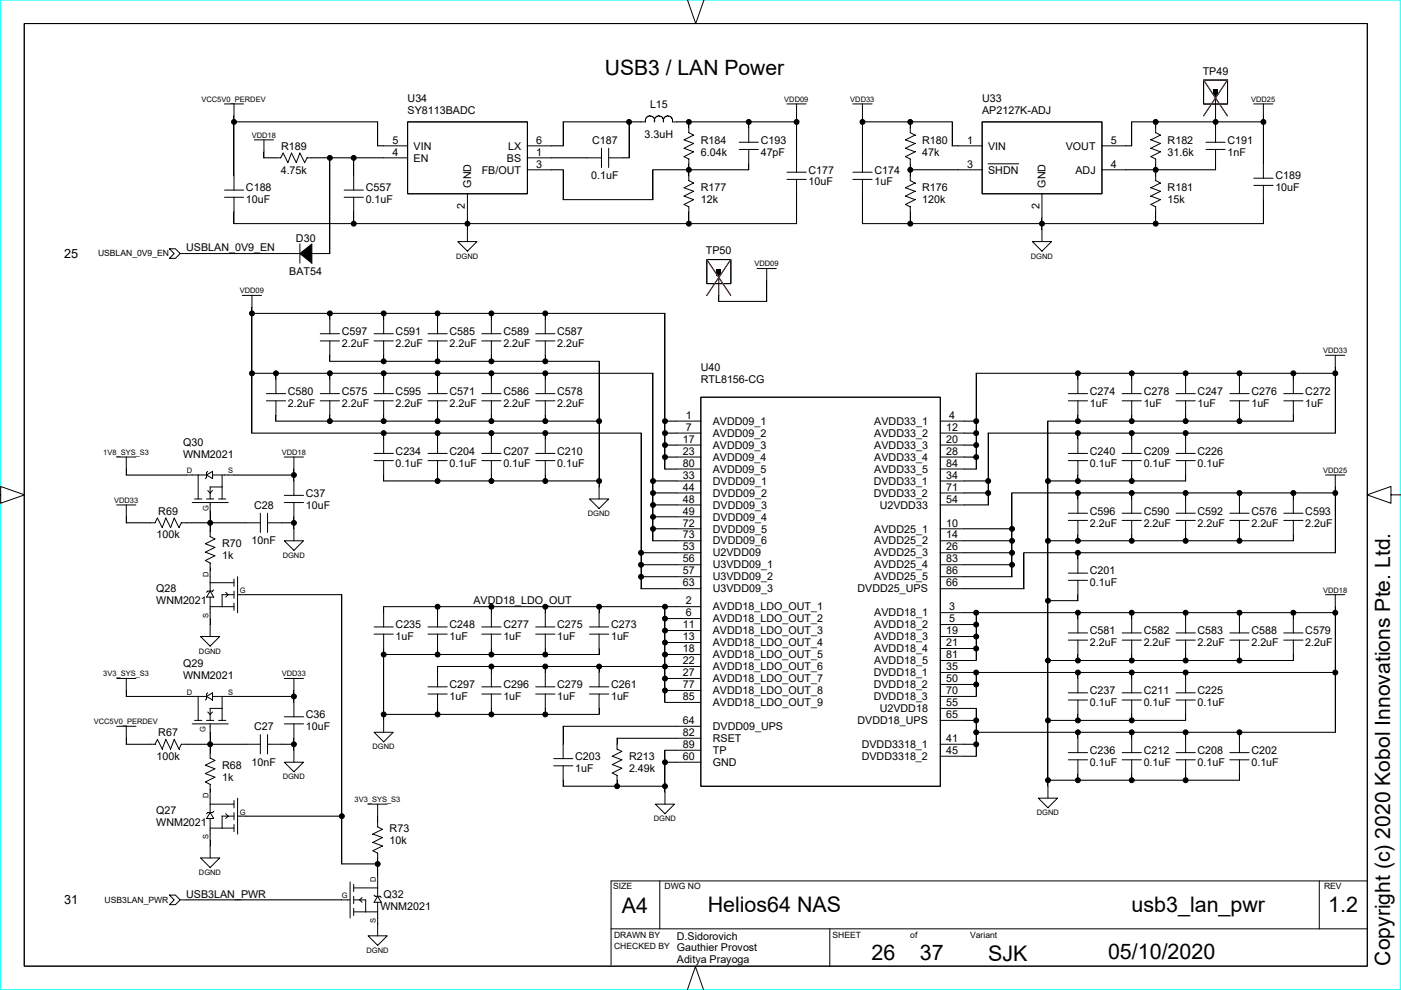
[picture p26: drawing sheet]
<svg xmlns="http://www.w3.org/2000/svg" width="297mm" height="210mm" viewBox="0 0 297 210" stroke-linecap="round" stroke-linejoin="round" font-family="sans-serif">
<defs><g id="words">
<g font-size="4.5">
<text x="128.2" y="16">USB3 / LAN Power</text>
<text x="131.9" y="193.6">A4</text>
<text x="150" y="193.4">Helios64 NAS</text>
<text x="239.9" y="193.4">usb3_lan_pwr</text>
<text x="281.6" y="193.4">1.2</text>
<text x="184.8" y="203.5">26</text>
<text x="195" y="203.5">37</text>
<text x="209.5" y="203.7">SJK</text>
<text x="234.9" y="203.4">05/10/2020</text>
<text x="294.7" y="204.7" transform="rotate(-90 294.7 204.7)">Copyright (c) 2020 Kobol Innovations Pte. Ltd.</text>
</g>
<g font-size="2.7">
<text x="13.6" y="54.7">25</text>
<text x="13.6" y="191.7">31</text>
</g>
<g font-size="2.3" fill="#c0c0c0">
<text x="-1" y="11.3">J</text>
<text x="-.5" y="32.3">I</text>
</g>
<g font-size="2.3">
<text x="255" y="15.9">TP49</text>
<text x="86.4" y="21.5">U34</text>
<text x="137.8" y="22.8">L15</text>
<text x="208.2" y="21.5">U33</text>
<text x="86.4" y="24.1">SY8113BADC</text>
<text x="136.7" y="29.2">3.3uH</text>
<text x="208.2" y="24.1">AP2127K-ADJ</text>
<text x="59.6" y="31.7">R189</text>
<text x="83.2" y="33">4</text>
<text x="83.2" y="30.4">5</text>
<text x="87.7" y="31.7">VIN</text>
<text x="87.7" y="34.2">EN</text>
<text x="107.5" y="34.2">BS</text>
<text x="107.7" y="31.7">LX</text>
<text x="113.7" y="35.5">3</text>
<text x="113.7" y="33">1</text>
<text x="113.7" y="30.4">6</text>
<text x="125.6" y="30.4">C187</text>
<text x="148.6" y="30.4">R184</text>
<text x="148.6" y="33">6.04k</text>
<text x="161.3" y="30.4">C193</text>
<text x="161.3" y="33">47pF</text>
<text x="195.5" y="30.4">R180</text>
<text x="195.5" y="33">47k</text>
<text x="205.1" y="35.5">3</text>
<text x="205.1" y="30.4">1</text>
<text x="209.5" y="31.7">VIN</text>
<text x="226" y="31.7">VOUT</text>
<text x="235.5" y="35.5">4</text>
<text x="235.5" y="30.4">5</text>
<text x="247.6" y="33">31.6k</text>
<text x="247.6" y="30.4">R182</text>
<text x="260.2" y="30.4">C191</text>
<text x="260.2" y="33">1nF</text>
<text x="52.2" y="40.6">C188</text>
<text x="59.5" y="36.8">4.75k</text>
<text x="77.5" y="40.6">C557</text>
<text x="99.9" y="39.8" transform="rotate(-90 99.9 39.8)">GND</text>
<text x="102.1" y="36.8">FB/OUT</text>
<text x="125.4" y="38.1">0.1uF</text>
<text x="148.6" y="40.6">R177</text>
<text x="171.4" y="36.8">C177</text>
<text x="171.4" y="39.3">10uF</text>
<text x="185.4" y="39.3">1uF</text>
<text x="185.4" y="36.8">C174</text>
<text x="195.5" y="40.6">R176</text>
<text x="209.5" y="36.8">SHDN</text>
<text x="221.7" y="39.8" transform="rotate(-90 221.7 39.8)">GND</text>
<text x="228" y="36.8">ADJ</text>
<text x="247.6" y="40.6">R181</text>
<text x="270.4" y="38.1">C189</text>
<text x="270.4" y="40.6">10uF</text>
<text x="52.2" y="43.1">10uF</text>
<text x="77.5" y="43.1">0.1uF</text>
<text x="98.6" y="44.2" transform="rotate(-90 98.6 44.2)">2</text>
<text x="148.6" y="43.1">12k</text>
<text x="195.5" y="43.1">120k</text>
<text x="220.4" y="44.2" transform="rotate(-90 220.4 44.2)">2</text>
<text x="247.6" y="43.1">15k</text>
<text x="39.5" y="53.3">USBLAN_0V9_EN</text>
<text x="62.8" y="51.2">D30</text>
<text x="149.6" y="53.9">TP50</text>
<text x="61.3" y="58.4">BAT54</text>
<text x="72.5" y="71">C597</text>
<text x="83.9" y="71">C591</text>
<text x="95.3" y="71">C585</text>
<text x="106.7" y="71">C589</text>
<text x="118.1" y="71">C587</text>
<text x="72.5" y="73.6">2.2uF</text>
<text x="83.9" y="73.6">2.2uF</text>
<text x="95.3" y="73.6">2.2uF</text>
<text x="106.7" y="73.6">2.2uF</text>
<text x="118.1" y="73.6">2.2uF</text>
<text x="61" y="83.7">C580</text>
<text x="72.5" y="83.7">C575</text>
<text x="83.9" y="83.7">C595</text>
<text x="95.3" y="83.7">C571</text>
<text x="106.7" y="83.7">C586</text>
<text x="118.1" y="83.7">C578</text>
<text x="148.6" y="78.7">U40</text>
<text x="148.6" y="81.2">RTL8156-CG</text>
<text x="231.1" y="83.7">C274</text>
<text x="242.5" y="83.7">C278</text>
<text x="253.9" y="83.7">C247</text>
<text x="265.3" y="83.7">C276</text>
<text x="276.8" y="83.7">C272</text>
<text x="61" y="86.3">2.2uF</text>
<text x="72.5" y="86.3">2.2uF</text>
<text x="83.9" y="86.3">2.2uF</text>
<text x="95.3" y="86.3">2.2uF</text>
<text x="106.7" y="86.3">2.2uF</text>
<text x="118.1" y="86.3">2.2uF</text>
<text x="145.4" y="88.8">1</text>
<text x="201.2" y="88.8">4</text>
<text x="231.1" y="86.3">1uF</text>
<text x="242.5" y="86.3">1uF</text>
<text x="253.9" y="86.3">1uF</text>
<text x="265.3" y="86.3">1uF</text>
<text x="276.8" y="86.3">1uF</text>
<text x="38.8" y="94.5">Q30</text>
<text x="144.8" y="93.9">17</text>
<text x="145.4" y="91.3">7</text>
<text x="151.1" y="90.1">AVDD09_1</text>
<text x="151.1" y="92.6">AVDD09_2</text>
<text x="151.1" y="95.1">AVDD09_3</text>
<text x="185.4" y="90.1">AVDD33_1</text>
<text x="185.4" y="92.6">AVDD33_2</text>
<text x="185.4" y="95.1">AVDD33_3</text>
<text x="200.6" y="93.9">20</text>
<text x="200.6" y="91.3">12</text>
<text x="38.8" y="97">WNM2021</text>
<text x="83.9" y="99">0.1uF</text>
<text x="83.9" y="96.4">C234</text>
<text x="95.3" y="99">0.1uF</text>
<text x="95.3" y="96.4">C204</text>
<text x="106.7" y="96.4">C207</text>
<text x="106.7" y="99">0.1uF</text>
<text x="118.1" y="99">0.1uF</text>
<text x="118.1" y="96.4">C210</text>
<text x="144.8" y="101.5">33</text>
<text x="144.8" y="99">80</text>
<text x="144.8" y="96.4">23</text>
<text x="151.1" y="97.7">AVDD09_4</text>
<text x="151.1" y="100.2">AVDD09_5</text>
<text x="185.4" y="97.7">AVDD33_4</text>
<text x="185.4" y="100.2">AVDD33_5</text>
<text x="200.6" y="101.5">34</text>
<text x="200.6" y="99">84</text>
<text x="200.6" y="96.4">28</text>
<text x="231.1" y="96.4">C240</text>
<text x="231.1" y="99">0.1uF</text>
<text x="242.5" y="96.4">C209</text>
<text x="242.5" y="99">0.1uF</text>
<text x="253.9" y="96.4">C226</text>
<text x="253.9" y="99">0.1uF</text>
<text x="53.9" y="107.8">C28</text>
<text x="64.9" y="105.3">C37</text>
<text x="64.9" y="107.8">10uF</text>
<text x="144.8" y="106.6">48</text>
<text x="144.8" y="104">44</text>
<text x="151.1" y="102.8">DVDD09_1</text>
<text x="151.1" y="105.3">DVDD09_2</text>
<text x="151.1" y="107.8">DVDD09_3</text>
<text x="185.2" y="102.8">DVDD33_1</text>
<text x="185.2" y="105.3">DVDD33_2</text>
<text x="186.5" y="107.8">U2VDD33</text>
<text x="200.6" y="104">71</text>
<text x="200.6" y="106.6">54</text>
<text x="33.6" y="109.1">R69</text>
<text x="144.8" y="111.6">72</text>
<text x="144.8" y="109.1">49</text>
<text x="151.1" y="110.4">DVDD09_4</text>
<text x="151.1" y="112.9">DVDD09_5</text>
<text x="185.4" y="112.9">AVDD25_1</text>
<text x="200.6" y="111.6">10</text>
<text x="231.1" y="109.1">C596</text>
<text x="231.1" y="111.6">2.2uF</text>
<text x="242.5" y="109.1">C590</text>
<text x="242.5" y="111.6">2.2uF</text>
<text x="253.9" y="109.1">C592</text>
<text x="253.9" y="111.6">2.2uF</text>
<text x="265.3" y="109.1">C576</text>
<text x="265.3" y="111.6">2.2uF</text>
<text x="276.8" y="109.1">C593</text>
<text x="276.8" y="111.6">2.2uF</text>
<text x="33.2" y="114.2">100k</text>
<text x="47.1" y="116.1">R70</text>
<text x="47.1" y="118.6">1k</text>
<text x="53.4" y="115.4">10nF</text>
<text x="144.8" y="114.2">73</text>
<text x="144.8" y="116.7">53</text>
<text x="144.8" y="119.3">56</text>
<text x="151.1" y="118">U2VDD09</text>
<text x="151.1" y="115.4">DVDD09_6</text>
<text x="185.4" y="115.4">AVDD25_2</text>
<text x="185.4" y="118">AVDD25_3</text>
<text x="200.6" y="119.3">83</text>
<text x="200.6" y="116.7">26</text>
<text x="200.6" y="114.2">14</text>
<text x="33.1" y="125.6">Q28</text>
<text x="144.8" y="124.3">63</text>
<text x="144.8" y="121.8">57</text>
<text x="151.1" y="120.5">U3VDD09_1</text>
<text x="151.1" y="123.1">U3VDD09_2</text>
<text x="151.1" y="125.6">U3VDD09_3</text>
<text x="181.8" y="125.6">DVDD25_UPS</text>
<text x="185.4" y="120.5">AVDD25_4</text>
<text x="185.4" y="123.1">AVDD25_5</text>
<text x="200.6" y="124.3">66</text>
<text x="200.6" y="121.8">86</text>
<text x="231.1" y="124.3">0.1uF</text>
<text x="231.1" y="121.8">C201</text>
<text x="33.1" y="128.1">WNM2021</text>
<text x="100.4" y="128.1">AVDD18_LDO_OUT</text>
<text x="145.4" y="130.7">6</text>
<text x="145.4" y="128.1">2</text>
<text x="151.1" y="129.4">AVDD18_LDO_OUT_1</text>
<text x="151.1" y="131.9">AVDD18_LDO_OUT_2</text>
<text x="185.4" y="130.7">AVDD18_1</text>
<text x="201.2" y="131.9">5</text>
<text x="201.2" y="129.4">3</text>
<text x="83.9" y="135.7">1uF</text>
<text x="83.9" y="133.2">C235</text>
<text x="95.3" y="135.7">1uF</text>
<text x="95.3" y="133.2">C248</text>
<text x="106.7" y="133.2">C277</text>
<text x="106.7" y="135.7">1uF</text>
<text x="118.1" y="135.7">1uF</text>
<text x="118.1" y="133.2">C275</text>
<text x="129.6" y="133.2">C273</text>
<text x="129.6" y="135.7">1uF</text>
<text x="144.8" y="135.7">13</text>
<text x="144.8" y="133.2">11</text>
<text x="151.1" y="134.5">AVDD18_LDO_OUT_3</text>
<text x="151.1" y="137">AVDD18_LDO_OUT_4</text>
<text x="185.4" y="133.2">AVDD18_2</text>
<text x="185.4" y="135.7">AVDD18_3</text>
<text x="200.6" y="137">21</text>
<text x="200.6" y="134.5">19</text>
<text x="231.1" y="134.5">C581</text>
<text x="231.1" y="137">2.2uF</text>
<text x="242.5" y="134.5">C582</text>
<text x="242.5" y="137">2.2uF</text>
<text x="253.9" y="134.5">C583</text>
<text x="253.9" y="137">2.2uF</text>
<text x="265.3" y="134.5">C588</text>
<text x="265.3" y="137">2.2uF</text>
<text x="276.8" y="134.5">C579</text>
<text x="276.8" y="137">2.2uF</text>
<text x="38.8" y="144">WNM2021</text>
<text x="38.8" y="141.5">Q29</text>
<text x="144.8" y="143.4">27</text>
<text x="144.8" y="140.8">22</text>
<text x="144.8" y="138.3">18</text>
<text x="151.1" y="139.6">AVDD18_LDO_OUT_5</text>
<text x="151.1" y="142.1">AVDD18_LDO_OUT_6</text>
<text x="185.2" y="143.4">DVDD18_1</text>
<text x="185.4" y="138.3">AVDD18_4</text>
<text x="185.4" y="140.8">AVDD18_5</text>
<text x="200.6" y="142.1">35</text>
<text x="200.6" y="139.6">81</text>
<text x="95.3" y="148.4">1uF</text>
<text x="95.3" y="145.9">C297</text>
<text x="106.7" y="145.9">C296</text>
<text x="106.7" y="148.4">1uF</text>
<text x="118.1" y="148.4">1uF</text>
<text x="118.1" y="145.9">C279</text>
<text x="129.6" y="145.9">C261</text>
<text x="129.6" y="148.4">1uF</text>
<text x="144.8" y="148.4">85</text>
<text x="144.8" y="145.9">77</text>
<text x="151.1" y="144.6">AVDD18_LDO_OUT_7</text>
<text x="151.1" y="147.2">AVDD18_LDO_OUT_8</text>
<text x="151.1" y="149.7">AVDD18_LDO_OUT_9</text>
<text x="185.2" y="145.9">DVDD18_2</text>
<text x="185.2" y="148.4">DVDD18_3</text>
<text x="200.6" y="147.2">70</text>
<text x="200.6" y="144.6">50</text>
<text x="200.6" y="149.7">55</text>
<text x="231.1" y="149.7">0.1uF</text>
<text x="231.1" y="147.2">C237</text>
<text x="242.5" y="149.7">0.1uF</text>
<text x="242.5" y="147.2">C211</text>
<text x="253.9" y="149.7">0.1uF</text>
<text x="253.9" y="147.2">C225</text>
<text x="53.9" y="154.8">C27</text>
<text x="64.9" y="152.3">C36</text>
<text x="64.9" y="154.8">10uF</text>
<text x="144.8" y="153.5">64</text>
<text x="151.1" y="154.8">DVDD09_UPS</text>
<text x="181.8" y="153.5">DVDD18_UPS</text>
<text x="186.5" y="151">U2VDD18</text>
<text x="200.6" y="152.3">65</text>
<text x="33.2" y="161.1">100k</text>
<text x="33.6" y="156">R67</text>
<text x="121.9" y="161.1">C203</text>
<text x="133.4" y="161.1">R213</text>
<text x="144.8" y="156">82</text>
<text x="144.8" y="158.6">89</text>
<text x="144.8" y="161.1">60</text>
<text x="151.1" y="159.9">TP</text>
<text x="151.1" y="157.3">RSET</text>
<text x="182.7" y="158.6">DVDD3318_1</text>
<text x="182.7" y="161.1">DVDD3318_2</text>
<text x="200.6" y="159.9">45</text>
<text x="200.6" y="157.3">41</text>
<text x="231.1" y="159.9">C236</text>
<text x="242.5" y="159.9">C212</text>
<text x="253.9" y="159.9">C208</text>
<text x="265.3" y="159.9">C202</text>
<text x="47.1" y="163">R68</text>
<text x="47.1" y="165.6">1k</text>
<text x="53.4" y="162.4">10nF</text>
<text x="121.9" y="163.7">1uF</text>
<text x="133.4" y="163.7">2.49k</text>
<text x="151.1" y="162.4">GND</text>
<text x="231.1" y="162.4">0.1uF</text>
<text x="242.5" y="162.4">0.1uF</text>
<text x="253.9" y="162.4">0.1uF</text>
<text x="265.3" y="162.4">0.1uF</text>
<text x="33.1" y="172.6">Q27</text>
<text x="33.1" y="175.1">WNM2021</text>
<text x="82.6" y="176.3">R73</text>
<text x="82.6" y="178.9">10k</text>
<text x="39.5" y="190.3">USB3LAN_PWR</text>
<text x="81.3" y="190.3">Q32</text>
<text x="80.7" y="192.8">WNM2021</text>
<text x="143.5" y="201.7">Gauthier Provost</text>
<text x="143.5" y="199.2">D.Sidorovich</text>
<text x="143.5" y="204.3">Aditya Prayoga</text>
</g>
<g font-size="1.8">
<text x="20.8" y="54.4">USBLAN_0V9_EN</text>
<text x="22.2" y="191.4">USB3LAN_PWR</text>
<text x="130" y="188.4">SIZE</text>
<text x="140.9" y="188.4">DWG NO</text>
<text x="280.7" y="188.4">REV</text>
<text x="130.2" y="198.8">DRAWN BY</text>
<text x="130.2" y="201.3">CHECKED BY</text>
<text x="176.5" y="198.8">SHEET</text>
<text x="193" y="198.8">of</text>
<text x="205.7" y="198.8">Variant</text>
</g>
<g font-size="1.6">
<text x="42.7" y="21.6">VCC5V0_PERDEV</text>
<text x="166.3" y="21.6">VDD09</text>
<text x="180.3" y="21.6">VDD33</text>
<text x="265.3" y="21.6">VDD25</text>
<text x="53.4" y="29.2">VDD18</text>
<text x="96.7" y="54.8">DGND</text>
<text x="160" y="56.5">VDD09</text>
<text x="218.5" y="54.8">DGND</text>
<text x="50.8" y="62.2">VDD09</text>
<text x="280.5" y="74.9">VDD33</text>
<text x="21.9" y="96.4">1V8_SYS_S3</text>
<text x="39.6" y="100.4">D</text>
<text x="48.4" y="100.4">S</text>
<text x="59.7" y="96.4">VDD18</text>
<text x="280.5" y="100.2">VDD25</text>
<text x="24.2" y="106.6">VDD33</text>
<text x="44.2" y="108.3" transform="rotate(-90 44.2 108.3)">G</text>
<text x="124.6" y="109.4">DGND</text>
<text x="59.9" y="118.3">DGND</text>
<text x="44.2" y="122.3" transform="rotate(-90 44.2 122.3)">D</text>
<text x="50.9" y="125.8">G</text>
<text x="280.5" y="125.6">VDD18</text>
<text x="44.2" y="131" transform="rotate(-90 44.2 131)">S</text>
<text x="21.9" y="143.4">3V3_SYS_S3</text>
<text x="42.2" y="138.6">DGND</text>
<text x="59.7" y="143.4">VDD33</text>
<text x="39.6" y="147.3">D</text>
<text x="48.4" y="147.3">S</text>
<text x="19.9" y="153.5">VCC5V0_PERDEV</text>
<text x="43.5" y="155.2" transform="rotate(-90 43.5 155.2)">G</text>
<text x="79" y="158.9">DGND</text>
<text x="59.9" y="165.2">DGND</text>
<text x="44.2" y="169.2" transform="rotate(-90 44.2 169.2)">D</text>
<text x="50.9" y="172.7">G</text>
<text x="75.2" y="170">3V3_SYS_S3</text>
<text x="219.8" y="172.8">DGND</text>
<text x="44.2" y="177.9" transform="rotate(-90 44.2 177.9)">S</text>
<text x="138.6" y="174.1">DGND</text>
<text x="42.2" y="185.5">DGND</text>
<text x="72.5" y="190.5">G</text>
<text x="79.7" y="187" transform="rotate(-90 79.7 187)">D</text>
<text x="79.7" y="195.7" transform="rotate(-90 79.7 195.7)">S</text>
<text x="77.7" y="202">DGND</text>
</g>
</g></defs>
<path d="M.1 0h296.8v209.8h-296.8z" fill="none" stroke="#0ff" stroke-width=".21"/>
<g fill="none" stroke="#000" stroke-width=".21">
<path d="M149.3 -.1l-1.8 5.1-1.8-5M5.1 5h284.8v199.9h-284.8zM255.2 17h5.1v5.1h-5.1zM255.2 17l5 7.6M260.2 17l-5 7.6M47.6 22h4M49.6 25.8h30.5v5.1M49.6 22v18.3M53.9 29.7h4.1M55.9 33.5h3.6l.5-1.1 1 2.1 .8-2.1 1 2.1 .8-2.1 1 2.1 .5-1h21.3M56 29.6v3.9M69.9 33.5v20.3"/>
<path d="M75 33.5v6.8M80 30.9h6.4M86.4 25.8h25.4v15.3h-25.4zM111.8 30.9h7.6M111.8 33.5h15.7M111.8 36h7.6v6.4M119.4 25.8h17.5a.99 .99 0 0 1 .9-1.2 .99 .99 0 0 1 1 1.2 .99 .99 0 0 1 .9-1.2 .99 .99 0 0 1 1 1.2 .99 .99 0 0 1 .9-1.2 .99 .99 0 0 1 1 1.2M119.4 25.8v5.1M127.5 31.4v4.1M129 33.5h4.4M129 31.4v4.1M133.4 25.8v7.7"/>
<path d="M142.6 25.8h26.3M146 25.8v2.4l1.1 .4-2.1 1.1 2.1 .7-2.1 1 2.1 .8-2.1 1 1 .5v4.6M146 38.3l1.1 .5-2.1 1 2.1 .8-2.1 1 2.1 .7-2.1 1 1 .5v3.6M158.7 36h-20.3v6.4l-19-.1M158.7 25.8v1.3M158.7 34.7v1.3M166.8 22h4.1M166.9 38h4M166.9 36.5h4M168.9 38v9.4h-119.3v-5.6M168.9 22v14.5M180.8 22h4.1"/>
<path d="M180.8 38h4.1M180.8 36.5h4.1M182.8 25.8h19.1v5.1M182.9 22v14.5M182.9 38v9.4M193 36h15.3M193 25.8v2.4l1 .4-2 1.1 2 .7-2 1 2 .8-2 1 1 .5v4.6M193 38.3l1 .5-2 1 2 .8-2 1 2 .7-2 1 1 .5v3.6M201.9 30.9h6.4M208.2 25.8h25.4v15.3h-25.4zM209.5 34.7h6.5M233.6 30.9h5.1"/>
<path d="M233.6 36h24.1M245 27.1v1.1l1 .4-2 1.1 2 .7-2 1 2 .8-2 1 1 .5v4.6M245 38.3l1 .5-2 1 2 .8-2 1 2 .7-2 1 1 .5v3.6M255.7 31.7h4.1M255.7 30.2h4.1M257.7 20.3v4.3M257.7 27.1v3.1M257.7 31.7v4.3M265.8 22h4.1M265.8 39.3h4.1M265.8 37.8h4.1M267.9 22v2.6"/>
<path d="M267.9 34.7v3.1M267.9 39.3v8.1h-85.1M35.9 52.7h1.3l1 1.1-1 1h-1.3l1-1zM38.2 53.8h25.4M47.6 41.8h4.1M47.6 40.3h4.1M63.6 53.8l2.5-2.1v4.1zM63.6 51.7v4.1M66.1 53.8h3.8M73 41.8h4M73 40.3h4M75 41.8v5.6"/>
<path d="M97.1 51.2h4l-2 2.1zM99.1 41v10.2M218.9 51.2h4l-2 2.1zM220.9 41v10.2M51.4 62.6h4.1M53.4 79.1h85v35.6M53.4 66.4h87.6v33h7.6M53.4 62.6v29.2M58.5 79.1v4.4M67.9 72.3h4.1M67.9 70.8h4.1M69.9 76.6h57.1v29.2"/>
<path d="M69.9 66.4v4.4M69.9 72.3v4.3M69.9 79.1v4.4M79.3 72.3h4.1M79.3 70.8h4.1M81.3 66.4v4.4M81.3 72.3v4.3M81.3 79.1v4.4M90.7 72.3h4.1M90.7 70.8h4.1M92.8 66.4v4.4M92.8 72.3v4.3"/>
<path d="M92.8 79.1v4.4M102.1 72.3h4.1M102.1 70.8h4.1M104.2 66.4v4.4M104.2 72.3v4.3M104.2 79.1v4.4M113.6 72.3h4.1M113.6 70.8h4.1M115.6 66.4v4.4M115.6 72.3v4.3M115.6 79.1v4.4M206.9 79.1h76.2"/>
<path d="M207 79.1v20.3h-7.7M228.5 79.1v4.4M239.9 79.1v4.4M251.4 79.1v4.4M262.8 79.1v4.4M274.2 79.1v4.4M281 75.3h4.1M283.1 75.3v16.5M24.7 96.9h4.1M26.8 96.9v3.8h17M44 99.9l-.2 .3v1l-.3 .3M45.1 99.9v1.6l-1.3-.8 1.3-.8"/>
<path d="M53.4 91.8h82.5v33h12.7M56.5 85h4.1M56.5 83.5h4.1M58.5 89.3h68.5M58.5 85v4.3M60.3 96.9h4M62.3 96.9v8.2M67.9 85h4.1M67.9 83.5h4.1M69.9 85v4.3M79.3 85h4.1M79.3 83.5h4.1"/>
<path d="M79.3 97.7h4.1M79.3 96.1h4.1M81.3 85v4.3M81.3 91.8v4.4M81.3 97.6v4.4M90.7 85h4.1M90.7 83.5h4.1M90.7 97.7h4.1M90.7 96.1h4.1M92.8 85v4.3M92.8 91.8v4.4M92.8 97.6v4.4"/>
<path d="M102.1 85h4.1M102.1 83.5h4.1M102.1 97.7h4.1M102.1 96.1h4.1M104.2 85v4.3M104.2 91.8v4.4M104.2 97.6v4.4M113.6 85h4.1M113.6 83.5h4.1M113.6 97.7h4.1M113.6 96.1h4.1M115.6 85v4.3"/>
<path d="M115.6 91.8v4.4M115.6 97.6v4.4M141 89.3h7.6M141 91.8h7.6M141 94.4h7.6M141 96.9h7.6M148.6 84.2h50.8v82.5h-50.8zM199.3 89.3h7.7M199.3 91.8h7.7M199.3 94.4h7.7M199.3 96.9h7.7M209.5 91.8h73.6"/>
<path d="M209.5 91.8v15.3h-10.2M222.2 89.3h52M222.2 89.3v79.9M226.5 85h4.1M226.5 83.5h4.1M226.5 97.7h4.1M226.5 96.1h4.1M228.5 85v4.3M228.5 91.8v4.4M228.5 97.6v4.4M237.9 85h4.1M237.9 83.5h4.1"/>
<path d="M237.9 97.7h4.1M237.9 96.1h4.1M239.9 85v4.3M239.9 91.8v4.4M239.9 97.6v4.4M249.3 85h4.1M249.3 83.5h4.1M249.3 97.7h4.1M249.3 96.1h4.1M251.4 97.6v4.4h-29.2M251.4 85v4.3M251.4 91.8v4.4"/>
<path d="M260.7 85h4.1M260.7 83.5h4.1M262.8 85v4.3M272.2 85h4.1M272.2 83.5h4.1M274.2 85v4.3M0 104.9h.1v-1.8l5.1 1.8-5.1 1.8v-1.8M24.7 107.1h4.1M26.8 110.8h6.1M26.8 107v3.9M32.9 110.8l.5-1 1 2.1 .8-2.1 1 2.1 .7-2.1 1 2.1 .6-1.1M38.4 110.8h16.8"/>
<path d="M40.7 106.6h7.7M41.3 105.8h1.5M42 100.7v5.1M43.8 105.8h1.5M44 104l.6 .5 .5-.5M44.5 103.3h2.6M44.6 103.2v2.6M44.6 106.6v7.2M44.6 119.3v6M44.6 113.8l1 .5-2.1 1 2.1 .8-2.1 1 2.1 .7-2.1 1.1 1.1 .5M45.1 100.7h17.2M46.3 105.8h1.6"/>
<path d="M47.1 100.7v5.1M55.2 108.8v4.1M56.7 110.8h5.6M56.7 108.8v4.1M60.3 114.7h4l-2 2zM60.3 106.6h4.1M60.3 105h4.1M62.3 106.5v8.2M81.3 102h45.7M125 105.8h4l-2 2zM135.9 117.2h12.7M135.9 119.7h12.7"/>
<path d="M138.4 112.1h10.2M138.4 114.7h10.2M138.4 107.1h10.2M138.4 102h10.2M138.4 104.5h10.2M138.4 109.6h10.2M199.3 112.1h15.3M199.3 114.7h15.3M199.3 117.2h15.3M199.3 119.7h15.3M199.3 102h10.2M199.3 104.5h10.2"/>
<path d="M222.2 114.7h52M226.5 110.3h4.1M226.5 108.8h4.1M228.5 104.5v4.3M228.5 110.3v4.4M228.5 117.2v4.3M237.9 110.3h4.1M237.9 108.8h4.1M239.9 104.5v4.3M239.9 110.3v4.4M249.3 110.3h4.1M249.3 108.8h4.1"/>
<path d="M251.4 104.5v4.3M251.4 110.3v4.4M260.7 110.3h4.1M260.7 108.8h4.1M262.8 104.5v4.3M262.8 110.3v4.4M272.2 110.3h4.1M272.2 108.8h4.1M274.2 104.5v4.3M274.2 110.3v4.4M281 100.7h4.1M283.1 117.2h-66v7.6h-17.8"/>
<path d="M283.1 104.5h-68.5v17.8h-15.3M283.1 100.7v16.5M294.9 104.9v1.8l-5-1.8 5-1.8v1.8h2.1M42.5 135h4.1l-2 2zM44.5 123.5h5.1M44.6 128.6h5M44.6 126.6v8.4M44.6 125.3l.7 1.3h-1.5zM45.1 125.3h-1.1l-.2 .3M45.3 125.1l-.2 .2M47.1 126.1h2.5M47.1 126.1v2.5"/>
<path d="M47.9 125.6l.5 .5-.5 .5M49.6 122.8v1.5M49.6 125.3v1.6M49.6 127.9v1.5M50.4 126.1h22.1v57.1h7.6M50.4 122.3v7.6M79.3 134.5h4.1M79.3 132.9h4.1M81.3 128.6h67.3M81.3 128.6v4.3M81.3 134.4v20.9M90.7 134.5h4.1"/>
<path d="M90.7 132.9h4.1M92.8 128.6v4.3M92.8 134.4v4.4M102.1 134.5h4.1M102.1 132.9h4.1M104.2 128.6v4.3M104.2 134.4v4.4M113.6 134.5h4.1M113.6 132.9h4.1M115.6 128.6v4.3M115.6 134.4v4.4M125 134.5h4.1"/>
<path d="M125 132.9h4.1M127 134.4v4.4h-45.7M127 128.6v4.3M135.9 122.3h12.7M141 131.1h7.6M141 133.7h7.6M141 136.2h7.6M141 138.8h7.6M141 128.6v20.3h7.6M199.3 129.9h83.8M199.3 132.4h7.7M199.3 135h7.7"/>
<path d="M199.3 137.5h7.7M207 129.9v10.1h-7.7M226.5 123h4.1M226.5 121.5h4.1M226.5 135.7h4.1M226.5 134.2h4.1M228.5 123v4.4h-6.3M228.5 129.9v4.3M228.5 135.7v4.4M237.9 135.7h4.1M237.9 134.2h4.1M239.9 129.9v4.3"/>
<path d="M239.9 135.7v4.4M249.3 135.7h4.1M249.3 134.2h4.1M251.4 129.9v4.3M251.4 135.7v4.4M260.7 135.7h4.1M260.7 134.2h4.1M262.8 129.9v4.3M262.8 135.7v4.4M272.2 135.7h4.1M272.2 134.2h4.1M274.2 135.7v4.3h-52"/>
<path d="M274.2 129.9v4.3M281 126.1h4.1M283.1 126.1v29.2M24.7 143.8h4.1M24.7 154h4.1M26.8 143.8v3.9h17M26.8 154v3.8h6.1M32.9 157.8l.5-1 1 2 .8-2 1 2 .7-2 1 2 .6-1M38.4 157.8h16.8M40.7 153.5h7.7M41.3 152.7h1.5M42 147.6v5.1"/>
<path d="M43.8 152.7h1.5M43.8 147.7l1.3-.8v1.5zM43.8 148.2l-.3 .2M44 146.9l-.2 .3v1M44 151l.6 .5 .5-.5M44.5 150.2h2.6M44.6 150.2v2.5M44.6 153.5v7.2M45.1 147.7h17.2M46.3 152.7h1.6M47.1 147.7v5M55.2 155.8v4.1"/>
<path d="M56.7 157.8h5.6M56.7 155.8v4.1M60.3 143.8h4M60.3 153.5h4.1M60.3 152h4.1M62.3 143.8v8.2M62.3 153.5v8.1M79.3 155.3h4.1l-2.1 2zM90.7 147.2h4.1M90.7 145.6h4.1M92.8 147.1v4.4M102.1 147.2h4.1"/>
<path d="M102.1 145.6h4.1M104.2 141.3v4.3M104.2 147.1v4.4M113.6 147.2h4.1M113.6 145.6h4.1M115.6 141.3v4.3M115.6 147.1v4.4M119.4 154h29.2M119.4 154v6.9M125 147.2h4.1M125 145.6h4.1M127 141.3v4.3"/>
<path d="M127 147.1v4.4h-45.7M130.8 158.8l1 .5-2 1 2 .8-2 1 2 .8-2 1 1 .5M141 143.8h7.6M141 146.4h7.6M148.6 141.3h-55.9l.1 4.3M148.6 159.1h-7.6v11.4M148.6 156.5h-17.8v2.3M199.3 150.2h7.7v10.2l-7.7-.1M199.3 142.6h83.8M199.3 145.1h7.7M199.3 157.8h7.7M199.3 152.7h7.7"/>
<path d="M206.9 155.3h76.2M207 142.6v5.1h-7.7M226.5 148.4h4.1M226.5 146.9h4.1M226.5 159.6h4.1M228.5 142.6v4.3M228.5 148.4v4.4M228.5 155.3v4.3M237.9 148.4h4.1M237.9 146.9h4.1M237.9 159.6h4.1M239.9 142.6v4.3"/>
<path d="M239.9 148.4v4.4M239.9 155.3v4.3M249.3 148.4h4.1M249.3 146.9h4.1M249.3 159.6h4.1M251.4 148.4v4.3h-29.2M251.4 142.6v4.3M251.4 155.3v4.3M260.7 159.6h4.1M262.8 155.3v4.3M44.5 170.5h5.1M44.6 166.3v6"/>
<path d="M44.6 173.5v8.4M44.6 160.7l1 .5-2.1 1 2.1 .8-2.1 1 2.1 .8-2.1 1 1.1 .5M44.6 172.3l.7 1.2h-1.5zM44.6 175.6h5M45.1 172.3h-1.1l-.2 .2M45.3 172l-.2 .3M47.1 173h2.5M47.1 173v2.6M47.9 172.5l.5 .5-.5 .5M49.6 169.7v1.6M49.6 172.3v1.5M49.6 174.8v1.5"/>
<path d="M50.4 169.2v7.6M50.4 173h22.1M60.3 161.6h4l-2 2zM78 170.5h4.1M80.1 170.5v4.8l1 .5-2 1 2 .8-2 1 2 .8-2 1 1 .5M117.4 162.4h4.1M117.4 160.8h4.1M119.4 166.7h21.6M119.4 162.3v4.4M130.8 164.4v2.3M139 170.5h4l-2 2zM141 161.6h7.6"/>
<path d="M220.2 169.2h4l-2 2.1zM226.5 161.1h4.1M228.5 161.1v4.3M237.9 161.1h4.1M239.9 161.1v4.3M249.3 161.1h4.1M251.4 161.1v4.3M260.7 161.1h4.1M262.8 161.1v4.3h-40.6M35.9 189.8h1.3l1 1-1 1h-1.3l1-1zM38.2 190.8h36M42.5 181.9h4.1l-2 2z"/>
<path d="M74.2 187v7.6M75 187.5v1.5M75 190v1.6M75 192.6v1.5M75 190.8h2.6M75 193.3h5.1M75 188.3h5.1M76.8 190.3l-.5 .5 .5 .5M77.5 190.8v2.5M78 198.4h4.1l-2 2zM79.3 189.8l.2 .2h1.1l.2 .3M80.1 180.9v9.2"/>
<path d="M80.1 191.3v7.1M80.1 190l.7 1.3h-1.5zM129.5 196.9h160.4M129.5 186.8h160.4M129.6 186.8v17.8M139.9 186.8v10.2M175.9 196.9v7.9M279.7 186.8v10.2M145.7 209.9l1.7-5 1.8 5"/>
<circle cx="49.6" cy="25.9" r=".52"/>
<circle cx="69.9" cy="33.5" r=".52"/>
<circle cx="75" cy="33.5" r=".52"/>
<circle cx="133.4" cy="25.9" r=".52"/>
<circle cx="146.1" cy="36" r=".52"/>
<circle cx="146.1" cy="25.9" r=".52"/>
<circle cx="158.8" cy="25.9" r=".52"/>
<circle cx="168.9" cy="25.9" r=".52"/>
<circle cx="182.9" cy="25.9" r=".52"/>
<circle cx="193" cy="36" r=".52"/>
<circle cx="193" cy="25.9" r=".52"/>
<circle cx="245" cy="36" r=".52"/>
<circle cx="75" cy="47.4" r=".52"/>
<circle cx="99.1" cy="47.4" r=".52"/>
<circle cx="146.1" cy="47.4" r=".52"/>
<circle cx="193" cy="47.4" r=".52"/>
<circle cx="220.9" cy="47.4" r=".52"/>
<circle cx="245" cy="47.4" r=".52"/>
<circle cx="53.4" cy="66.5" r=".52"/>
<circle cx="53.4" cy="79.2" r=".52"/>
<circle cx="58.5" cy="79.2" r=".52"/>
<circle cx="69.9" cy="79.2" r=".52"/>
<circle cx="69.9" cy="66.5" r=".52"/>
<circle cx="81.3" cy="66.5" r=".52"/>
<circle cx="81.3" cy="76.6" r=".52"/>
<circle cx="81.3" cy="79.2" r=".52"/>
<circle cx="92.8" cy="79.2" r=".52"/>
<circle cx="92.8" cy="76.6" r=".52"/>
<circle cx="92.8" cy="66.5" r=".52"/>
<circle cx="104.2" cy="66.5" r=".52"/>
<circle cx="104.2" cy="79.2" r=".52"/>
<circle cx="104.2" cy="76.6" r=".52"/>
<circle cx="115.6" cy="76.6" r=".52"/>
<circle cx="115.6" cy="66.5" r=".52"/>
<circle cx="115.6" cy="79.2" r=".52"/>
<circle cx="228.5" cy="79.2" r=".52"/>
<circle cx="239.9" cy="79.2" r=".52"/>
<circle cx="251.4" cy="79.2" r=".52"/>
<circle cx="262.8" cy="79.2" r=".52"/>
<circle cx="274.2" cy="79.2" r=".52"/>
<circle cx="283.1" cy="79.2" r=".52"/>
<circle cx="69.9" cy="89.3" r=".52"/>
<circle cx="81.3" cy="91.8" r=".52"/>
<circle cx="81.3" cy="89.3" r=".52"/>
<circle cx="92.8" cy="89.3" r=".52"/>
<circle cx="92.8" cy="91.8" r=".52"/>
<circle cx="104.2" cy="89.3" r=".52"/>
<circle cx="104.2" cy="91.8" r=".52"/>
<circle cx="115.6" cy="91.8" r=".52"/>
<circle cx="115.6" cy="89.3" r=".52"/>
<circle cx="127" cy="89.3" r=".52"/>
<circle cx="141" cy="94.4" r=".52"/>
<circle cx="141" cy="89.3" r=".52"/>
<circle cx="141" cy="96.9" r=".52"/>
<circle cx="141" cy="91.8" r=".52"/>
<circle cx="207" cy="91.8" r=".52"/>
<circle cx="207" cy="96.9" r=".52"/>
<circle cx="207" cy="94.4" r=".52"/>
<circle cx="207" cy="89.3" r=".52"/>
<circle cx="228.5" cy="89.3" r=".52"/>
<circle cx="228.5" cy="91.8" r=".52"/>
<circle cx="239.9" cy="91.8" r=".52"/>
<circle cx="239.9" cy="89.3" r=".52"/>
<circle cx="251.4" cy="91.8" r=".52"/>
<circle cx="251.4" cy="89.3" r=".52"/>
<circle cx="262.8" cy="89.3" r=".52"/>
<circle cx="44.6" cy="110.9" r=".52"/>
<circle cx="62.3" cy="110.9" r=".52"/>
<circle cx="62.3" cy="100.7" r=".52"/>
<circle cx="92.8" cy="102" r=".52"/>
<circle cx="104.2" cy="102" r=".52"/>
<circle cx="115.6" cy="102" r=".52"/>
<circle cx="127" cy="102" r=".52"/>
<circle cx="135.9" cy="119.8" r=".52"/>
<circle cx="135.9" cy="117.2" r=".52"/>
<circle cx="138.5" cy="104.5" r=".52"/>
<circle cx="138.5" cy="109.6" r=".52"/>
<circle cx="138.5" cy="102" r=".52"/>
<circle cx="138.5" cy="112.1" r=".52"/>
<circle cx="138.5" cy="107.1" r=".52"/>
<circle cx="209.5" cy="104.5" r=".52"/>
<circle cx="209.5" cy="102" r=".52"/>
<circle cx="214.6" cy="117.2" r=".52"/>
<circle cx="214.6" cy="114.7" r=".52"/>
<circle cx="214.6" cy="112.1" r=".52"/>
<circle cx="214.6" cy="119.8" r=".52"/>
<circle cx="222.2" cy="114.7" r=".52"/>
<circle cx="222.2" cy="102" r=".52"/>
<circle cx="228.5" cy="114.7" r=".52"/>
<circle cx="228.5" cy="117.2" r=".52"/>
<circle cx="228.5" cy="102" r=".52"/>
<circle cx="228.5" cy="104.5" r=".52"/>
<circle cx="239.9" cy="114.7" r=".52"/>
<circle cx="239.9" cy="102" r=".52"/>
<circle cx="239.9" cy="104.5" r=".52"/>
<circle cx="251.4" cy="114.7" r=".52"/>
<circle cx="251.4" cy="104.5" r=".52"/>
<circle cx="262.8" cy="104.5" r=".52"/>
<circle cx="262.8" cy="114.7" r=".52"/>
<circle cx="274.2" cy="104.5" r=".52"/>
<circle cx="283.1" cy="104.5" r=".52"/>
<circle cx="81.3" cy="138.8" r=".52"/>
<circle cx="92.8" cy="138.8" r=".52"/>
<circle cx="92.8" cy="128.6" r=".52"/>
<circle cx="104.2" cy="128.6" r=".52"/>
<circle cx="104.2" cy="138.8" r=".52"/>
<circle cx="115.6" cy="138.8" r=".52"/>
<circle cx="115.6" cy="128.6" r=".52"/>
<circle cx="127" cy="128.6" r=".52"/>
<circle cx="135.9" cy="122.3" r=".52"/>
<circle cx="141" cy="136.2" r=".52"/>
<circle cx="141" cy="131.2" r=".52"/>
<circle cx="141" cy="138.8" r=".52"/>
<circle cx="141" cy="128.6" r=".52"/>
<circle cx="141" cy="133.7" r=".52"/>
<circle cx="207" cy="135" r=".52"/>
<circle cx="207" cy="137.5" r=".52"/>
<circle cx="207" cy="132.4" r=".52"/>
<circle cx="207" cy="129.9" r=".52"/>
<circle cx="222.2" cy="127.4" r=".52"/>
<circle cx="228.5" cy="129.9" r=".52"/>
<circle cx="239.9" cy="129.9" r=".52"/>
<circle cx="251.4" cy="129.9" r=".52"/>
<circle cx="262.8" cy="129.9" r=".52"/>
<circle cx="274.2" cy="129.9" r=".52"/>
<circle cx="283.1" cy="129.9" r=".52"/>
<circle cx="44.6" cy="157.8" r=".52"/>
<circle cx="62.3" cy="147.7" r=".52"/>
<circle cx="62.3" cy="157.8" r=".52"/>
<circle cx="81.3" cy="151.5" r=".52"/>
<circle cx="92.8" cy="151.5" r=".52"/>
<circle cx="104.2" cy="151.5" r=".52"/>
<circle cx="104.2" cy="141.3" r=".52"/>
<circle cx="115.6" cy="151.5" r=".52"/>
<circle cx="115.6" cy="141.3" r=".52"/>
<circle cx="127" cy="141.3" r=".52"/>
<circle cx="141" cy="141.3" r=".52"/>
<circle cx="141" cy="143.9" r=".52"/>
<circle cx="141" cy="146.4" r=".52"/>
<circle cx="207" cy="142.6" r=".52"/>
<circle cx="207" cy="152.7" r=".52"/>
<circle cx="207" cy="157.8" r=".52"/>
<circle cx="207" cy="145.1" r=".52"/>
<circle cx="207" cy="155.3" r=".52"/>
<circle cx="222.2" cy="152.7" r=".52"/>
<circle cx="222.2" cy="140" r=".52"/>
<circle cx="228.5" cy="142.6" r=".52"/>
<circle cx="228.5" cy="140" r=".52"/>
<circle cx="228.5" cy="155.3" r=".52"/>
<circle cx="228.5" cy="152.7" r=".52"/>
<circle cx="239.9" cy="155.3" r=".52"/>
<circle cx="239.9" cy="152.7" r=".52"/>
<circle cx="239.9" cy="140" r=".52"/>
<circle cx="239.9" cy="142.6" r=".52"/>
<circle cx="251.4" cy="155.3" r=".52"/>
<circle cx="251.4" cy="140" r=".52"/>
<circle cx="251.4" cy="142.6" r=".52"/>
<circle cx="262.8" cy="155.3" r=".52"/>
<circle cx="262.8" cy="140" r=".52"/>
<circle cx="283.1" cy="142.6" r=".52"/>
<circle cx="72.5" cy="173" r=".52"/>
<circle cx="130.8" cy="166.7" r=".52"/>
<circle cx="141" cy="166.7" r=".52"/>
<circle cx="141" cy="161.6" r=".52"/>
<circle cx="222.2" cy="165.4" r=".52"/>
<circle cx="228.5" cy="165.4" r=".52"/>
<circle cx="239.9" cy="165.4" r=".52"/>
<circle cx="251.4" cy="165.4" r=".52"/>
<circle cx="80.1" cy="183.2" r=".52"/>
</g>
<path d="M257.2 19h1.1v1.3h-1.1z" fill="#000"/>
<g fill="#000">
<path d="M80.1 30.9h1.2zM132.1 33.5h1.3zM201.9 30.9h1.3zM63.6 53.8l2.5-2.1v4.1zM68.7 53.8h1.2z"/>
<path d="M49.6 24.6v1.2z" fill-rule="evenodd"/>
<path d="M56 32.2v1.3z" fill-rule="evenodd"/>
<path d="M146 36v1.3z" fill-rule="evenodd"/>
<path d="M146 34.7v1.3z" fill-rule="evenodd"/>
<path d="M146 25.8v1.3z" fill-rule="evenodd"/>
<path d="M158.7 34.7v1.3z" fill-rule="evenodd"/>
<path d="M158.7 25.8v1.3z" fill-rule="evenodd"/>
<path d="M168.9 24.6v1.2z" fill-rule="evenodd"/>
<path d="M182.9 24.6v1.2z" fill-rule="evenodd"/>
<path d="M193 34.7v1.3z" fill-rule="evenodd"/>
<path d="M193 36v1.3z" fill-rule="evenodd"/>
<path d="M193 25.8v1.3z" fill-rule="evenodd"/>
<path d="M245 36v1.3z" fill-rule="evenodd"/>
<path d="M245 34.7v1.3z" fill-rule="evenodd"/>
<path d="M257.7 34.7v1.3z" fill-rule="evenodd"/>
<path d="M99.1 46.1v1.3z" fill-rule="evenodd"/>
<path d="M99.1 47.4v1.3z" fill-rule="evenodd"/>
<path d="M220.9 47.4v1.3z" fill-rule="evenodd"/>
<path d="M220.9 46.1v1.3z" fill-rule="evenodd"/>
<path d="M53.4 65.2v1.2z" fill-rule="evenodd"/>
<path d="M58.5 79.1v1.3z" fill-rule="evenodd"/>
<path d="M69.9 75.3v1.3z" fill-rule="evenodd"/>
<path d="M69.9 79.1v1.3z" fill-rule="evenodd"/>
<path d="M69.9 66.4v1.3z" fill-rule="evenodd"/>
<path d="M81.3 75.3v1.3z" fill-rule="evenodd"/>
<path d="M81.3 79.1v1.3z" fill-rule="evenodd"/>
<path d="M81.3 66.4v1.3z" fill-rule="evenodd"/>
<path d="M92.8 75.3v1.3z" fill-rule="evenodd"/>
<path d="M92.8 79.1v1.3z" fill-rule="evenodd"/>
<path d="M92.8 66.4v1.3z" fill-rule="evenodd"/>
<path d="M104.2 75.3v1.3z" fill-rule="evenodd"/>
<path d="M104.2 79.1v1.3z" fill-rule="evenodd"/>
<path d="M104.2 66.4v1.3z" fill-rule="evenodd"/>
<path d="M115.6 75.3v1.3z" fill-rule="evenodd"/>
<path d="M115.6 79.1v1.3z" fill-rule="evenodd"/>
<path d="M115.6 66.4v1.3z" fill-rule="evenodd"/>
<path d="M228.5 79.1v1.3z" fill-rule="evenodd"/>
<path d="M239.9 79.1v1.3z" fill-rule="evenodd"/>
<path d="M251.4 79.1v1.3z" fill-rule="evenodd"/>
<path d="M262.8 79.1v1.3z" fill-rule="evenodd"/>
<path d="M274.2 79.1v1.3z" fill-rule="evenodd"/>
<path d="M283.1 77.9v1.2z" fill-rule="evenodd"/>
<path d="M26.8 99.4v1.3z" fill-rule="evenodd"/>
<path d="M58.5 88v1.3z" fill-rule="evenodd"/>
<path d="M62.3 99.4v1.3z" fill-rule="evenodd"/>
<path d="M69.9 88v1.3z" fill-rule="evenodd"/>
<path d="M81.3 88v1.3z" fill-rule="evenodd"/>
<path d="M81.3 91.8v1.3z" fill-rule="evenodd"/>
<path d="M92.8 88v1.3z" fill-rule="evenodd"/>
<path d="M92.8 91.8v1.3z" fill-rule="evenodd"/>
<path d="M104.2 88v1.3z" fill-rule="evenodd"/>
<path d="M104.2 91.8v1.3z" fill-rule="evenodd"/>
<path d="M115.6 88v1.3z" fill-rule="evenodd"/>
<path d="M115.6 91.8v1.3z" fill-rule="evenodd"/>
<path d="M228.5 88v1.3z" fill-rule="evenodd"/>
<path d="M228.5 91.8v1.3z" fill-rule="evenodd"/>
<path d="M239.9 88v1.3z" fill-rule="evenodd"/>
<path d="M239.9 91.8v1.3z" fill-rule="evenodd"/>
<path d="M251.4 88v1.3z" fill-rule="evenodd"/>
<path d="M251.4 91.8v1.3z" fill-rule="evenodd"/>
<path d="M262.8 88v1.3z" fill-rule="evenodd"/>
<path d="M274.2 88v1.3z" fill-rule="evenodd"/>
<path d="M26.8 109.6v1.2z" fill-rule="evenodd"/>
<path d="M44.6 110.8v2z" fill-rule="evenodd"/>
<path d="M62.3 100.7v1.3z" fill-rule="evenodd"/>
<path d="M62.3 109.6v1.2z" fill-rule="evenodd"/>
<path d="M62.3 110.8v1.3z" fill-rule="evenodd"/>
<path d="M81.3 100.7v1.3z" fill-rule="evenodd"/>
<path d="M92.8 100.7v1.3z" fill-rule="evenodd"/>
<path d="M104.2 100.7v1.3z" fill-rule="evenodd"/>
<path d="M115.6 100.7v1.3z" fill-rule="evenodd"/>
<path d="M127 102v1.3z" fill-rule="evenodd"/>
<path d="M228.5 117.2v1.3z" fill-rule="evenodd"/>
<path d="M228.5 104.5v1.3z" fill-rule="evenodd"/>
<path d="M228.5 113.4v1.3z" fill-rule="evenodd"/>
<path d="M228.5 100.7v1.3z" fill-rule="evenodd"/>
<path d="M239.9 104.5v1.3z" fill-rule="evenodd"/>
<path d="M239.9 113.4v1.3z" fill-rule="evenodd"/>
<path d="M239.9 100.7v1.3z" fill-rule="evenodd"/>
<path d="M251.4 104.5v1.3z" fill-rule="evenodd"/>
<path d="M251.4 113.4v1.3z" fill-rule="evenodd"/>
<path d="M251.4 100.7v1.3z" fill-rule="evenodd"/>
<path d="M262.8 104.5v1.3z" fill-rule="evenodd"/>
<path d="M262.8 113.4v1.3z" fill-rule="evenodd"/>
<path d="M274.2 104.5v1.3z" fill-rule="evenodd"/>
<path d="M274.2 113.4v1.3z" fill-rule="evenodd"/>
<path d="M283.1 103.3v1.2z" fill-rule="evenodd"/>
<path d="M44.6 120.4v.6z" fill-rule="evenodd"/>
<path d="M44.6 131.1v1.3z" fill-rule="evenodd"/>
<path d="M81.3 137.5v1.3z" fill-rule="evenodd"/>
<path d="M81.3 128.6v1.3z" fill-rule="evenodd"/>
<path d="M92.8 137.5v1.3z" fill-rule="evenodd"/>
<path d="M92.8 128.6v1.3z" fill-rule="evenodd"/>
<path d="M104.2 137.5v1.3z" fill-rule="evenodd"/>
<path d="M104.2 128.6v1.3z" fill-rule="evenodd"/>
<path d="M115.6 137.5v1.3z" fill-rule="evenodd"/>
<path d="M115.6 128.6v1.3z" fill-rule="evenodd"/>
<path d="M127 137.5v1.3z" fill-rule="evenodd"/>
<path d="M127 128.6v1.3z" fill-rule="evenodd"/>
<path d="M228.5 129.9v1.2z" fill-rule="evenodd"/>
<path d="M228.5 138.8v1.2z" fill-rule="evenodd"/>
<path d="M228.5 126.1v1.3z" fill-rule="evenodd"/>
<path d="M239.9 129.9v1.2z" fill-rule="evenodd"/>
<path d="M239.9 138.8v1.2z" fill-rule="evenodd"/>
<path d="M251.4 129.9v1.2z" fill-rule="evenodd"/>
<path d="M251.4 138.8v1.2z" fill-rule="evenodd"/>
<path d="M262.8 129.9v1.2z" fill-rule="evenodd"/>
<path d="M262.8 138.8v1.2z" fill-rule="evenodd"/>
<path d="M274.2 129.9v1.2z" fill-rule="evenodd"/>
<path d="M274.2 138.8v1.2z" fill-rule="evenodd"/>
<path d="M283.1 128.6v1.3z" fill-rule="evenodd"/>
<path d="M26.8 146.4v1.3z" fill-rule="evenodd"/>
<path d="M26.8 156.5v1.3z" fill-rule="evenodd"/>
<path d="M44.6 157.8v1.9z" fill-rule="evenodd"/>
<path d="M62.3 147.7v1.2z" fill-rule="evenodd"/>
<path d="M62.3 146.4v1.3z" fill-rule="evenodd"/>
<path d="M62.3 156.5v1.3z" fill-rule="evenodd"/>
<path d="M62.3 157.8v1.3z" fill-rule="evenodd"/>
<path d="M81.3 151.5v1.2z" fill-rule="evenodd"/>
<path d="M92.8 150.2v1.3z" fill-rule="evenodd"/>
<path d="M92.8 141.3v1.3z" fill-rule="evenodd"/>
<path d="M104.2 150.2v1.3z" fill-rule="evenodd"/>
<path d="M104.2 141.3v1.3z" fill-rule="evenodd"/>
<path d="M115.6 150.2v1.3z" fill-rule="evenodd"/>
<path d="M115.6 141.3v1.3z" fill-rule="evenodd"/>
<path d="M127 150.2v1.3z" fill-rule="evenodd"/>
<path d="M127 141.3v1.3z" fill-rule="evenodd"/>
<path d="M130.8 156.5v1.3z" fill-rule="evenodd"/>
<path d="M228.5 142.6v1.2z" fill-rule="evenodd"/>
<path d="M228.5 155.3v1.2z" fill-rule="evenodd"/>
<path d="M228.5 151.5v1.2z" fill-rule="evenodd"/>
<path d="M239.9 142.6v1.2z" fill-rule="evenodd"/>
<path d="M239.9 155.3v1.2z" fill-rule="evenodd"/>
<path d="M239.9 151.5v1.2z" fill-rule="evenodd"/>
<path d="M251.4 142.6v1.2z" fill-rule="evenodd"/>
<path d="M251.4 155.3v1.2z" fill-rule="evenodd"/>
<path d="M251.4 151.5v1.2z" fill-rule="evenodd"/>
<path d="M262.8 155.3v1.2z" fill-rule="evenodd"/>
<path d="M44.6 167.3v.7z" fill-rule="evenodd"/>
<path d="M44.6 178.1v1.3z" fill-rule="evenodd"/>
<path d="M80.1 173v1.3z" fill-rule="evenodd"/>
<path d="M119.4 165.4v1.3z" fill-rule="evenodd"/>
<path d="M130.8 165.4v1.3z" fill-rule="evenodd"/>
<path d="M141 166.7v1.3z" fill-rule="evenodd"/>
<path d="M222.2 165.4v1.3z" fill-rule="evenodd"/>
<path d="M228.5 164.1v1.3z" fill-rule="evenodd"/>
<path d="M239.9 164.1v1.3z" fill-rule="evenodd"/>
<path d="M251.4 164.1v1.3z" fill-rule="evenodd"/>
<path d="M262.8 164.1v1.3z" fill-rule="evenodd"/>
<path d="M80.1 181.9v1.3z" fill-rule="evenodd"/>
<circle cx="49.6" cy="25.8" r=".53"/>
<circle cx="69.9" cy="33.5" r=".53"/>
<circle cx="75" cy="33.5" r=".53"/>
<circle cx="133.4" cy="25.8" r=".53"/>
<circle cx="146" cy="25.8" r=".53"/>
<circle cx="146" cy="36" r=".53"/>
<circle cx="158.7" cy="25.8" r=".53"/>
<circle cx="168.9" cy="25.8" r=".53"/>
<circle cx="182.9" cy="25.8" r=".53"/>
<circle cx="193" cy="25.8" r=".53"/>
<circle cx="193" cy="36" r=".53"/>
<circle cx="245" cy="36" r=".53"/>
<circle cx="75" cy="47.4" r=".53"/>
<circle cx="99.1" cy="47.4" r=".53"/>
<circle cx="146" cy="47.4" r=".53"/>
<circle cx="193" cy="47.4" r=".53"/>
<circle cx="220.9" cy="47.4" r=".53"/>
<circle cx="245" cy="47.4" r=".53"/>
<circle cx="53.4" cy="66.4" r=".53"/>
<circle cx="53.4" cy="79.1" r=".53"/>
<circle cx="58.5" cy="79.1" r=".53"/>
<circle cx="69.9" cy="79.1" r=".53"/>
<circle cx="69.9" cy="66.4" r=".53"/>
<circle cx="81.3" cy="66.4" r=".53"/>
<circle cx="81.3" cy="79.1" r=".53"/>
<circle cx="81.3" cy="76.6" r=".53"/>
<circle cx="92.8" cy="79.1" r=".53"/>
<circle cx="92.8" cy="76.6" r=".53"/>
<circle cx="92.8" cy="66.4" r=".53"/>
<circle cx="104.2" cy="66.4" r=".53"/>
<circle cx="104.2" cy="79.1" r=".53"/>
<circle cx="104.2" cy="76.6" r=".53"/>
<circle cx="115.6" cy="76.6" r=".53"/>
<circle cx="115.6" cy="79.1" r=".53"/>
<circle cx="115.6" cy="66.4" r=".53"/>
<circle cx="228.5" cy="79.1" r=".53"/>
<circle cx="239.9" cy="79.1" r=".53"/>
<circle cx="251.4" cy="79.1" r=".53"/>
<circle cx="262.8" cy="79.1" r=".53"/>
<circle cx="274.2" cy="79.1" r=".53"/>
<circle cx="283.1" cy="79.1" r=".53"/>
<circle cx="69.9" cy="89.3" r=".53"/>
<circle cx="81.3" cy="89.3" r=".53"/>
<circle cx="81.3" cy="91.8" r=".53"/>
<circle cx="92.8" cy="89.3" r=".53"/>
<circle cx="92.8" cy="91.8" r=".53"/>
<circle cx="104.2" cy="91.8" r=".53"/>
<circle cx="104.2" cy="89.3" r=".53"/>
<circle cx="115.6" cy="91.8" r=".53"/>
<circle cx="115.6" cy="89.3" r=".53"/>
<circle cx="127" cy="89.3" r=".53"/>
<circle cx="141" cy="96.9" r=".53"/>
<circle cx="141" cy="89.3" r=".53"/>
<circle cx="141" cy="91.8" r=".53"/>
<circle cx="141" cy="94.4" r=".53"/>
<circle cx="207" cy="94.4" r=".53"/>
<circle cx="207" cy="91.8" r=".53"/>
<circle cx="207" cy="96.9" r=".53"/>
<circle cx="207" cy="89.3" r=".53"/>
<circle cx="228.5" cy="89.3" r=".53"/>
<circle cx="228.5" cy="91.8" r=".53"/>
<circle cx="239.9" cy="89.3" r=".53"/>
<circle cx="239.9" cy="91.8" r=".53"/>
<circle cx="251.4" cy="91.8" r=".53"/>
<circle cx="251.4" cy="89.3" r=".53"/>
<circle cx="262.8" cy="89.3" r=".53"/>
<circle cx="44.6" cy="110.8" r=".53"/>
<circle cx="62.3" cy="110.8" r=".53"/>
<circle cx="62.3" cy="100.7" r=".53"/>
<circle cx="92.8" cy="102" r=".53"/>
<circle cx="104.2" cy="102" r=".53"/>
<circle cx="115.6" cy="102" r=".53"/>
<circle cx="127" cy="102" r=".53"/>
<circle cx="135.9" cy="117.2" r=".53"/>
<circle cx="135.9" cy="119.7" r=".53"/>
<circle cx="138.4" cy="104.5" r=".53"/>
<circle cx="138.4" cy="112.1" r=".53"/>
<circle cx="138.4" cy="102" r=".53"/>
<circle cx="138.4" cy="107.1" r=".53"/>
<circle cx="138.4" cy="109.6" r=".53"/>
<circle cx="209.5" cy="104.5" r=".53"/>
<circle cx="209.5" cy="102" r=".53"/>
<circle cx="214.6" cy="119.7" r=".53"/>
<circle cx="214.6" cy="112.1" r=".53"/>
<circle cx="214.6" cy="114.7" r=".53"/>
<circle cx="214.6" cy="117.2" r=".53"/>
<circle cx="222.2" cy="114.7" r=".53"/>
<circle cx="222.2" cy="102" r=".53"/>
<circle cx="228.5" cy="114.7" r=".53"/>
<circle cx="228.5" cy="117.2" r=".53"/>
<circle cx="228.5" cy="102" r=".53"/>
<circle cx="228.5" cy="104.5" r=".53"/>
<circle cx="239.9" cy="102" r=".53"/>
<circle cx="239.9" cy="114.7" r=".53"/>
<circle cx="239.9" cy="104.5" r=".53"/>
<circle cx="251.4" cy="104.5" r=".53"/>
<circle cx="251.4" cy="114.7" r=".53"/>
<circle cx="262.8" cy="104.5" r=".53"/>
<circle cx="262.8" cy="114.7" r=".53"/>
<circle cx="274.2" cy="104.5" r=".53"/>
<circle cx="283.1" cy="104.5" r=".53"/>
<circle cx="81.3" cy="138.8" r=".53"/>
<circle cx="92.8" cy="138.8" r=".53"/>
<circle cx="92.8" cy="128.6" r=".53"/>
<circle cx="104.2" cy="128.6" r=".53"/>
<circle cx="104.2" cy="138.8" r=".53"/>
<circle cx="115.6" cy="138.8" r=".53"/>
<circle cx="115.6" cy="128.6" r=".53"/>
<circle cx="127" cy="128.6" r=".53"/>
<circle cx="135.9" cy="122.3" r=".53"/>
<circle cx="141" cy="133.7" r=".53"/>
<circle cx="141" cy="131.1" r=".53"/>
<circle cx="141" cy="136.2" r=".53"/>
<circle cx="141" cy="128.6" r=".53"/>
<circle cx="141" cy="138.8" r=".53"/>
<circle cx="207" cy="137.5" r=".53"/>
<circle cx="207" cy="132.4" r=".53"/>
<circle cx="207" cy="135" r=".53"/>
<circle cx="207" cy="129.9" r=".53"/>
<circle cx="222.2" cy="127.4" r=".53"/>
<circle cx="228.5" cy="129.9" r=".53"/>
<circle cx="239.9" cy="129.9" r=".53"/>
<circle cx="251.4" cy="129.9" r=".53"/>
<circle cx="262.8" cy="129.9" r=".53"/>
<circle cx="274.2" cy="129.9" r=".53"/>
<circle cx="283.1" cy="129.9" r=".53"/>
<circle cx="44.6" cy="157.8" r=".53"/>
<circle cx="62.3" cy="147.7" r=".53"/>
<circle cx="62.3" cy="157.8" r=".53"/>
<circle cx="81.3" cy="151.5" r=".53"/>
<circle cx="92.8" cy="151.5" r=".53"/>
<circle cx="104.2" cy="141.3" r=".53"/>
<circle cx="104.2" cy="151.5" r=".53"/>
<circle cx="115.6" cy="141.3" r=".53"/>
<circle cx="115.6" cy="151.5" r=".53"/>
<circle cx="127" cy="141.3" r=".53"/>
<circle cx="141" cy="146.4" r=".53"/>
<circle cx="141" cy="143.8" r=".53"/>
<circle cx="141" cy="141.3" r=".53"/>
<circle cx="207" cy="142.6" r=".53"/>
<circle cx="207" cy="152.7" r=".53"/>
<circle cx="207" cy="157.8" r=".53"/>
<circle cx="207" cy="145.1" r=".53"/>
<circle cx="207" cy="155.3" r=".53"/>
<circle cx="222.2" cy="152.7" r=".53"/>
<circle cx="222.2" cy="140" r=".53"/>
<circle cx="228.5" cy="142.6" r=".53"/>
<circle cx="228.5" cy="152.7" r=".53"/>
<circle cx="228.5" cy="140" r=".53"/>
<circle cx="228.5" cy="155.3" r=".53"/>
<circle cx="239.9" cy="142.6" r=".53"/>
<circle cx="239.9" cy="152.7" r=".53"/>
<circle cx="239.9" cy="140" r=".53"/>
<circle cx="239.9" cy="155.3" r=".53"/>
<circle cx="251.4" cy="142.6" r=".53"/>
<circle cx="251.4" cy="140" r=".53"/>
<circle cx="251.4" cy="155.3" r=".53"/>
<circle cx="262.8" cy="155.3" r=".53"/>
<circle cx="262.8" cy="140" r=".53"/>
<circle cx="283.1" cy="142.6" r=".53"/>
<circle cx="72.5" cy="173" r=".53"/>
<circle cx="130.8" cy="166.7" r=".53"/>
<circle cx="141" cy="161.6" r=".53"/>
<circle cx="141" cy="166.7" r=".53"/>
<circle cx="222.2" cy="165.4" r=".53"/>
<circle cx="228.5" cy="165.4" r=".53"/>
<circle cx="239.9" cy="165.4" r=".53"/>
<circle cx="251.4" cy="165.4" r=".53"/>
<circle cx="80.1" cy="183.2" r=".53"/>
</g>
<path d="M255.2 17l5 7.6" fill="none" stroke="#f00" stroke-width=".21"/>
<path d="M260.2 17l-5 7.6" fill="none" stroke="#f00" stroke-width=".21"/>
<g fill="#000">
<path d="M238.7 30.9h1.2z"/>
<path d="M245 25.8v1.3z" fill-rule="evenodd"/>
<path d="M257.7 24.6v1.2z" fill-rule="evenodd"/>
<path d="M257.7 25.8v1.3z" fill-rule="evenodd"/>
<path d="M267.9 24.6v1.2z" fill-rule="evenodd"/>
<circle cx="245" cy="25.8" r=".53"/>
<circle cx="257.7" cy="25.8" r=".53"/>
<circle cx="267.9" cy="25.8" r=".53"/>
</g>
<g fill="none" stroke="#000" stroke-width=".21">
<path d="M238.7 30.9h1.2M239.9 25.8h28M239.9 25.8v5.1M245 25.8v1.3M257.7 24.6v2.5M267.9 24.6v10.2M149.9 55h5.1v5.1h-5.1zM149.9 55l5 7.6M152.4 58.3v4.3M154.9 55l-5 7.6"/>
<circle cx="245" cy="25.9" r=".52"/>
<circle cx="257.7" cy="25.9" r=".52"/>
<circle cx="267.9" cy="25.9" r=".52"/>
</g>
<path d="M151.9 57.1h1v1.3h-1z" fill="#000"/>
<path d="M149.9 55l5 7.6" fill="none" stroke="#f00" stroke-width=".21"/>
<path d="M154.9 55l-5 7.6" fill="none" stroke="#f00" stroke-width=".21"/>
<path d="M156.7 31.7h4.1M156.7 30.2h4.1M158.7 27.1v3.1M158.7 31.7v3M160.5 56.9h4.1M162.6 56.9v7h-10.2v-1.3" fill="none" stroke="#000" stroke-width=".21"/>
<path d="M152.4 62.6v1.3z" fill-rule="evenodd" fill="#000"/>
<use href="#words"/>
</svg>
